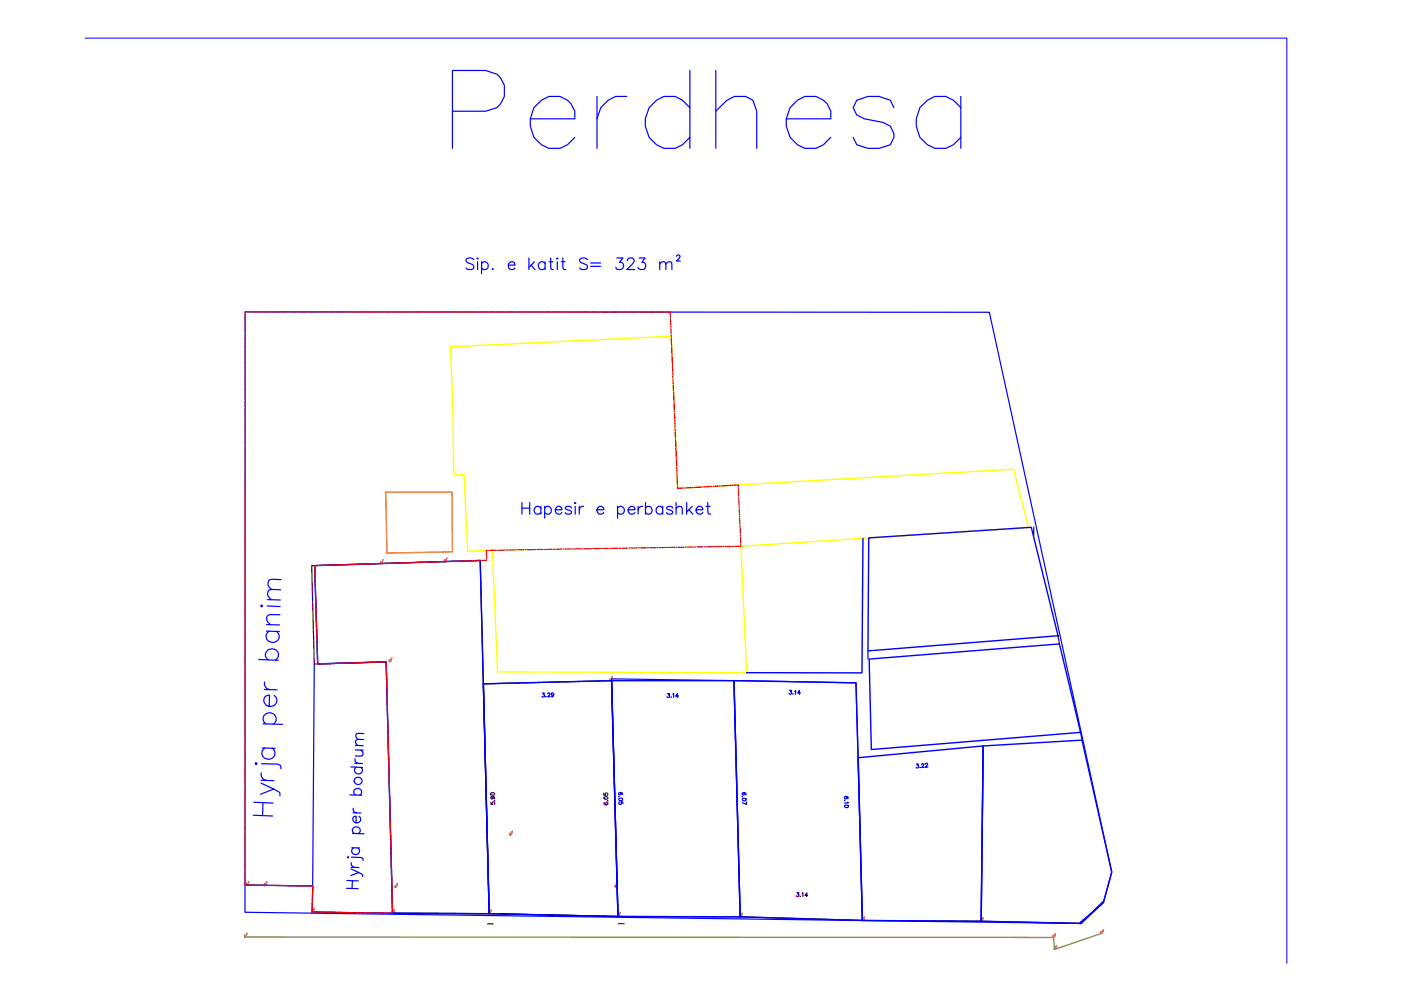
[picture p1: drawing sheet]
<svg xmlns="http://www.w3.org/2000/svg" width="297mm" height="210mm" viewBox="0 0 297 210" stroke-linecap="round" stroke-linejoin="round" font-family="sans-serif">
<!-- layer: Etazha0_koridor -->
<path d="M95.5 73.5l46.8-2.2 1.4 32.2 71.2-4 3.2 12.3-61 4 1.2 26.8-52.8-.1-1.1-25.8-5.3 .2-.7-16.3-2.2 .1-.2-14.5z" fill="none" stroke="#ff0" stroke-width=".3"/>
<!-- layer: 0 -->
<g fill="none" stroke="#000" stroke-width=".25">
<path d="M66.1 119.9l35.7-1.1 1.9 74.9-20.5-.1-1.3-53.3-15.3 .5zM219.2 111.8v1.9M224.3 134.8l.3 1.7M102.5 145l27.2-.7 1.3 50-27.3-.6zM104.1 170.1v.4l.3 .1a.3 .3 0 0 1 0-.5 .3 .3 0 0 1 .4 0 .3 .3 0 0 1 0 .5M104.3 168.9a.25 .25 0 0 1 .3 .3 .25 .25 0 0 1-.4 .2 .25 .25 0 0 1 0-.4l.5-.1 .2 .2-.1 .3M104.9 169.7l-.1 .1M128 168.2v.4h.4a.29 .29 0 0 1 0-.4 .29 .29 0 0 1 .4 0 .29 .29 0 0 1-.1 .5M128.2 170.2l-.1 .1a.4 .4 0 0 0 .4 .3 .4 .4 0 0 0 .4-.4 .25 .25 0 0 0-.5 0 .25 .25 0 0 0 .3 .4M128.9 169.8h-.1M52.3 187.7l14 .1-.1 5.6 37.5 .3 27.3 .6 25.9 .1 25.9 .8 25.2 .1 21.2 .5 4.6-4.6M103.3 195.9h1.3"/>
<path d="M131.1 195.8h1.2M169 189.2l.4 .1-.3 .3a.27 .27 0 0 1 .2 .4 .27 .27 0 0 1-.5-.1M169.7 190v.1M170.1 189.4l.1-.1v.8M171.2 189.9h-.6l.5-.6-.1 .8"/>
<circle cx="104.4" cy="168.3" r=".38"/>
<circle cx="128.4" cy="169.2" r=".38"/>
</g>
<!-- layer: Matje -->
<g fill="none" stroke="#f00" stroke-width=".25">
<path d="M80.8 119.5h.1M94.3 119.1h.1M82.6 140.3h.1M129.4 144.3h.1M108.2 177h.1M51.9 198.7h.1M52.3 187.7h.1M56.1 187.7h.1M66.2 193.4h.1M83.2 193.6h.1M83.9 188.1h.1M103.7 193.7h.1"/>
<path d="M130.5 188h.1M131 194.3h.1M156.9 194.4h.1M182.8 195.2h.1M208 195.3h.1M223.4 198.8h.1M229.2 195.8h.1M233.5 197.9h.1M223.6 201.3h.1"/>
<circle cx="80.8" cy="119.5" r=".06"/>
<circle cx="94.3" cy="119.1" r=".06"/>
<circle cx="82.6" cy="140.3" r=".06"/>
<circle cx="129.3" cy="144.3" r=".06"/>
<circle cx="108.2" cy="177" r=".06"/>
<circle cx="51.9" cy="198.6" r=".06"/>
<circle cx="52.3" cy="187.6" r=".06"/>
<circle cx="56.1" cy="187.7" r=".06"/>
<circle cx="66.2" cy="193.4" r=".06"/>
<circle cx="83.2" cy="193.6" r=".06"/>
<circle cx="83.8" cy="188.1" r=".06"/>
<circle cx="103.7" cy="193.7" r=".06"/>
<circle cx="130.5" cy="188" r=".06"/>
<circle cx="131" cy="194.3" r=".06"/>
<circle cx="156.9" cy="194.4" r=".06"/>
<circle cx="182.8" cy="195.1" r=".06"/>
<circle cx="208" cy="195.3" r=".06"/>
<circle cx="223.3" cy="198.7" r=".06"/>
<circle cx="229.2" cy="195.8" r=".06"/>
<circle cx="233.5" cy="197.9" r=".06"/>
<circle cx="223.6" cy="201.3" r=".06"/>
</g>
<g fill="none" stroke="#ff7f7f" stroke-width=".25">
<path d="M80.6 119.3h.1M80.6 119.2h.1M80.7 119.1l.1 .1M80.9 119.4h.1M80.9 119.2l.2 .1M81 119.1l.1 .1zM81 119.3h.1M81 119l.1 .1zM81 119.2h.1M81 119h.1M81.1 118.9l.1 .1M81.1 119h.1"/>
<path d="M81.1 118.7l.1 .1M81.1 118.9h.1M81.2 118.7h.1M81.2 118.9v.1M94.2 118.9h.1M94.2 118.8h.1M94.3 118.7h.1M94.5 119h.1M94.6 118.6l.1 .1zM94.6 118.8l-.1 .1M94.6 118.6h.1M94.6 118.5l.1 .1"/>
<path d="M94.7 118.7h-.2l.1 .2-.1-.1M94.7 118.5h.1M94.7 118.5l-.1 .1M94.7 118.4h.1M94.7 118.3h.1M94.8 118.3v.1M82.7 139.9l-.1 .1M82.9 139.9l.1 .1zM82.9 140h.1M82.9 139.8l.1 .1M82.9 139.7l.1 .1M83 139.7h.1"/>
<path d="M83 139.8h-.1M83 139.6l.1 .1M83.1 139.5v.1M82.5 140.1h.1M82.5 140h.1M82.8 140.2h.1M82.8 140l.1 .1M82.9 140.1h-.1M129.2 144.1h.1M129.2 144h.2M129.5 144.2h.1M129.5 144.1h.1"/>
<path d="M129.6 144.1h.1M129.6 143.9h.1zM129.6 144h.1M129.6 143.8h.2M129.7 143.8v.1M129.7 143.6l.1 .2-.1-.1M129.7 143.7v.1M129.8 143.5h.1M108.1 176.9h.1M108.1 176.8h.1M108.1 176.6l.1 .1zM108.4 177h.1"/>
<path d="M108.4 176.8h.1M108.4 176.8v.1M108.5 176.8h.1M108.5 176.6v.1zM108.5 176.7h.1M108.5 176.6h.1M108.5 176.4l.1 .1M108.5 176.5h.1M108.5 176.3l.1 .1M108.5 176.4v.2M108.6 176.4v.1M108.6 176.2v.1"/>
<path d="M108.7 176.2v.1M51.8 198.5h.1M51.8 198.3l.1 .1M51.8 198.3h.1M52.1 198.6h.1M52.2 187.5h.1M52.2 198.2l.1 .1zM52.2 187.4h.1M52.2 187.3h.1M52.2 198.2h.1M52.2 198.1l.1 .1M52.2 198.3v.2l-.1-.1"/>
<path d="M52.2 198.4v-.1v.2M52.2 198.1v.1M52.3 198v.1l-.1-.1M52.3 198.1h.1M52.4 197.9h-.1M52.4 197.9h-.1l.1 .1M52.5 187.6h.1M52.5 187.4l.1 .1M52.5 187.4h.1M52.5 187.2l.1 .1zM52.5 187.5h.1M52.6 187.5h.1"/>
<path d="M52.6 187.2h.1M52.6 187l.1 .1M52.7 187.1h-.1M52.7 186.9v.1M52.8 186.9h-.1M56 187.5h.1M56 187.4l.1 .1M56 187.3l.2 .1zM56.3 187.6l.1 .1M56.3 187.5h.1M56.4 187.3l.1 .1zM56.4 187.4h.1"/>
<path d="M56.5 187.1h.1M56.5 187l.1 .1M56.5 187.2v.1M56.5 187.1v.1M56.6 187h.1M66.1 193l.1 .1-.1 .1M66.2 193h.1M66.4 193.3h.1M66.4 193.1h.1M66.4 193h.1zM66.4 193.1v.1M66.5 193.1h.1"/>
<path d="M66.5 193h.1M66.5 192.9h.1M66.5 192.7l.1 .1M66.5 192.8v.1M66.5 192.6v.2M66.6 192.6h.1M66.6 192.7v.1M83.1 193.4l.1 .1M83.1 193.3l.1 .1M83.2 193.2l.1 .1zM83.4 193.5h.1M83.4 193.4h.1"/>
<path d="M83.5 193.4l-.1 .1M83.5 193.2h.1M83.5 193.1h.1M83.6 193.3l-.1-.1v.2M83.6 193v.1M83.6 193.1l-.1 .1M83.6 192.9l.1 .1M83.7 193l-.1 .1M83.7 192.8v.1M83.7 187.7l.1 .2zM83.8 187.7h.1M84 188h.1"/>
<path d="M84 187.8l.1 .1M84.1 187.6h.1M84.1 187.5l.1 .1M84.2 187.8h-.2l.1 .1M84.2 187.7h-.1v.1M84.2 187.6h.1M84.2 187.4v.1M84.3 187.3h.1M84.3 187.3h-.1l.1 .1M103.6 193.5h.1M103.7 193.3v.2M103.9 193.6h.1"/>
<path d="M103.9 193.5h.1M103.9 193.3h.2zM104 193.2l.1 .1M104 193.4v.1h-.1M104 193.1h.1M104 193.2h.1M104.1 193.1h.1M104.1 193v.1M104.1 193.2l-.1 .1M104.1 192.9v.1M104.2 192.9h-.1v.1M130.4 187.8h.1"/>
<path d="M130.4 187.7h.1M130.5 187.6v.1M130.7 187.9h.1M130.8 187.8h.1M130.8 187.5h.1M130.9 187.7l-.1-.1v.2l-.1-.1M130.9 187.4h.1M130.9 187.5h-.1M130.9 194.1h.1M130.9 187.3v.1M130.9 187.4v.1M130.9 194l.1 .1"/>
<path d="M130.9 187.2l.1 .1M131.1 193.9h-.1M131.2 194.2h.1M131.3 193.8l.1 .1zM131.3 194.1h-.1M131.4 194h-.2l.1 .1-.1-.1M131.4 193.8h-.1M131.4 193.6v.1M131.4 193.8h-.1h.1M131.4 193.5h.1M131.5 193.5v.1M156.8 194.2h.1"/>
<path d="M156.8 194.1h.1M157.1 194.3l.1 .1M157.2 194.1v.1h-.1zM157.2 194l.1 .1zM157.2 194.2h-.1M157.2 194.1h.1M157.2 193.9l.1 .1M157.2 193.9h.1M157.3 193.9h.1M157.3 193.7l.1 .1h-.1M157.4 193.7h.1M157.3 193.8h.1"/>
<path d="M182.7 195h.1M182.8 194.9h.1M182.8 194.8h.1M183 195.1h.1M183 194.9h.1M183.1 194.9h.1M183.1 194.7l.1 .1zM183.1 194.9l-.1 .1M183.1 194.7h.1M183.1 194.6h.1M183.2 194.5l-.1 .2M183.3 194.4v.1"/>
<path d="M183.3 194.4h.1M207.9 195.2h.1M207.9 195l.1 .1M207.9 194.9l.1 .1M208.2 195.2l.1 .1M208.2 195.1l.1 .1M208.2 194.9l.2 .1zM208.2 195.1v.1M208.3 195.1h.1M208.3 195h.1M208.3 194.9h.1M208.3 194.7l.1 .1"/>
<path d="M208.3 195.1v.1M208.3 194.8h.1M208.4 194.6v.1M208.4 194.7l-.1 .2M208.4 194.6h.1M208.4 194.7v.1M223.2 198.5h.1M223.3 198.4v.1M223.3 198.3l.1 .1zM223.6 198.6v.1M223.6 198.5h.1M223.6 198.3l.1 .1z"/>
<path d="M223.6 198.4h.1M223.6 198.2l.1 .1M223.6 198.2h.1M223.7 198.1h.1M223.7 198l.1 .1M223.7 198.1v.1M223.8 198h.1M229.1 195.6h.1M229.1 195.5h.1M229.2 195.4v.1M229.4 195.7h.1M229.4 195.5l.1 .1"/>
<path d="M229.4 195.4l.1 .1zM229.4 195.6h.1M229.4 195.5h.1M229.4 195.3l.1 .1M229.5 195.2h.1M229.5 195.2l.1 .1M229.5 195.1l.1 .1M229.5 195.3h.1M229.6 195h.1M229.7 195v.1M233.4 197.7h.1M233.4 197.6h.1"/>
<path d="M233.5 197.5h.1M233.7 197.8h.1M233.7 197.6l.1 .1M233.8 197.6h.1M233.8 197.4v.1zM233.8 197.7h.1M233.8 197.4h.1M233.8 197.2l.1 .1M233.9 197.3l-.1 .1M234 197.1l-.1 .1M223.5 201.1h.1M223.5 201h.1"/>
<path d="M223.5 200.9h.1M223.8 201.2h.1M223.8 201h.1M223.8 200.9h.1zM223.9 201h.1M223.9 200.8h.1M223.9 200.7h.1M223.9 200.6l.1 .1M223.9 200.7v.1M223.9 200.5l.1 .1M224 200.5h.1M224 200.7h.1"/>
</g>
<!-- layer: etazha1 -->
<path d="M233.5 197.9l-9.9 3.4-.2-2.5-171.5-.1" fill="none" stroke="#83954a" stroke-width=".3"/>
<!-- layer: 0 -->
<g fill="none" stroke="#00f" stroke-width=".25">
<path d="M52 66.1l157.8 .1 25.9 118.7-1.8 6.5-5.1 4.4-176.9-2.4zM66.7 119.9l.7 20.9 14.5-.5M184 138v1.8M66.6 140.8l-.3 47M115 146.9h.4l-.2 .4a.27 .27 0 0 1 .3 .2 .27 .27 0 0 1-.3 .3 .27 .27 0 0 1-.3-.2M115.7 147.7h.1M116.1 147.1a.25 .25 0 0 1 .4-.2 .25 .25 0 0 1 0 .5l-.4 .3h.6M117.4 147.2a.25 .25 0 0 1-.3 .2 .25 .25 0 0 1-.2-.4 .25 .25 0 0 1 .4 0v.7l-.4-.1M141.5 147.1h.4l-.2 .3a.27 .27 0 0 1 .2 .4 .27 .27 0 0 1-.5-.1M142.3 147.8h.1M142.6 147.2l.2-.1v.8M143.8 147.6h-.5l.3-.6v.9"/>
<path d="M155.6 144.3l1.3 50.1M167.4 146.3l.4 .1-.2 .3a.27 .27 0 0 1 .2 .4 .27 .27 0 0 1-.5-.1M168.1 147.1v.1M168.5 146.6l.2-.2v.8M169.7 146.9h-.6l.4-.5v.8M208.4 158.2l-.4 37.1M229.1 155.1l.3 1.8M131.2 168.9h.1M131.4 170a.3 .3 0 0 0-.1 .5 .3 .3 0 0 0 .4 0 .3 .3 0 0 0 0-.5l.3 .1v.3M131.4 168a.26 .26 0 0 1 .3 .4 .26 .26 0 0 1-.4 .1 .26 .26 0 0 1 0-.4h.7l-.1 .4M157.4 168.9v.1M157.4 169.4a.4 .4 0 0 1 .5-.2 .4 .4 0 0 1 .3 .5 .4 .4 0 0 1-.5 .1 .4 .4 0 0 1-.3-.4z"/>
<path d="M157.6 168.1a.25 .25 0 0 1 .3 .3 .25 .25 0 0 1-.4 .1 .25 .25 0 0 1 0-.4h.5l.2 .3-.1 .1M158.2 170v.6l-.8-.4M179.1 169.7v.1M179.1 170.8a.4 .4 0 0 1 .5-.1 .4 .4 0 0 1 .2 .4 .4 .4 0 0 1-.5 .2 .4 .4 0 0 1-.2-.5zM179.3 168.9a.26 .26 0 0 1 .2 .3 .26 .26 0 0 1-.4 .1 .26 .26 0 0 1 0-.4l.7 .1-.1 .3M179.7 170.1l.2 .1-.9 .1M194.3 162h.4l-.2 .3a.28 .28 0 0 1 .2 .4 .28 .28 0 0 1-.5 0M195.1 162.7h.1M195.4 162.1l.1-.1 .3-.1v.4l-.4 .4h.6M196.2 162.1a.24 .24 0 0 1 .3-.3 .24 .24 0 0 1 .1 .3l-.4 .6 .6-.1M52.3 187.7l14 .1-.1 5.6 17 .2M131 194.3l-1.3-50.4 30.2 .5 21.6 .4 1.3 50.4"/>
<circle cx="131.6" cy="169.5" r=".36"/>
</g>
<!-- layer: etazha0_lokal_version2 -->
<path d="M66.7 119.9l35.1-1.1 1.9 74.9-20.5-.1-1.3-53.3-14.5 .5zM183 114.1l-.2 28.6-24.5-.1M184.2 114l34.5-2.2 5.6 23-40.3 3.2zM184.3 139.7l40.3-3.2 4.5 18.8-44.4 3.6zM102.5 145l27.2-.7 1.3 50-27.3-.6zM129.7 144.3h25.9l1.3 50.1-25.9-.1zM155.6 144.3l25.9 .5 1.3 50.4-25.9-.8zM208.4 158.2l21-1.3 6.3 28-1.8 6.5-4.7 4.4-21.2-.5zM181.9 160.7l26.5-2.5-.4 37.1-25.2-.1z" fill="none" stroke="#00f" stroke-width=".3"/>
<!-- layer: Lifti -->
<path d="M81.8 104.4h14l.1 12.6-13.9 .3z" fill="none" stroke="#dd6e00" stroke-width=".3"/>
<!-- layer: Etazha_label -->
<g fill="none" stroke="#00f" stroke-width=".25">
<path d="M146.3 14.9v16.6M151.8 14.9v16.6M95.9 23.6h7.1l2.4-.8a4.5 4.5 0 0 0 0-7.1l-2.4-.8h-7.1v16.6M112.4 25.2h9.5a4.3 4.3 0 0 0-3.2-4.8 5.4 5.4 0 0 0-6.3 6.4 5.1 5.1 0 0 0 3.9 4.6 5.1 5.1 0 0 0 5.6-2.3M126.6 20.4v11.1M132.9 20.4a5.4 5.4 0 0 0-6.3 4.8M146.3 22.8l-1.6-1.5-1.6-.9a5.4 5.4 0 0 0-6.3 6.4 5.1 5.1 0 0 0 3.9 4.6 5.1 5.1 0 0 0 5.6-2.3M151.8 23.6l2.3-2.3 1.6-.9h2.4l1.5 .9 .8 2.3v7.9M166.7 25.2h9.4a4.2 4.2 0 0 0-3.1-4.8 5.4 5.4 0 0 0-6.3 6.4 5.1 5.1 0 0 0 3.9 4.6 5.1 5.1 0 0 0 5.5-2.3M189.5 22.8l-.7-1.5-2.4-.9h-2.4l-2.3 .9-.8 1.5 .8 1.6 1.6 .8 3.9 .8 1.6 .8 .7 1.5v.8l-.7 1.6-2.4 .8h-2.4l-2.3-.8-.8-1.6M203.7 22.8a4.8 4.8 0 0 0-7.1-1.5l-1.6 1.5-.7 2.4a5.3 5.3 0 0 0 6.2 6.3l1.6-.8 1.6-1.6M203.7 20.4v11.1"/>
<path d="M100.5 55a1.12 1.12 0 0 0-1.7 0l.2 .6 1 .4a.59 .59 0 0 1 .4 .5 .59 .59 0 0 1-.2 .6 1.22 1.22 0 0 1-1.4-.3M101.3 54.7l.1 .1-.1 .1zM101.3 55.5v1.7M102.1 55.9a.78 .78 0 0 1 1.2-.1 .78 .78 0 0 1 0 1.1 .78 .78 0 0 1-1.2-.1M102.1 55.5v2.5M104.5 56.9l-.1 .2h.2M107.8 56.2h1.4a.73 .73 0 0 0-.9-.7 .73 .73 0 0 0-.5 1 .76 .76 0 0 0 .6 .6 .76 .76 0 0 0 .8-.3M112.1 54.7v2.5M112.6 56.2l.8 1M113.3 55.5l-1.2 1.2M115.6 55.9a.8 .8 0 0 0-1.2-.1 .8 .8 0 0 0 0 1.1 .8 .8 0 0 0 1.2-.1M115.6 55.5v1.7"/>
<path d="M116.4 55.5h.8M116.8 54.7v2.4l.5 .1M118.2 54.7l.1 .1-.1 .1-.2-.1zM118.2 55.5v1.7M119 55.5h.8M119.3 54.7v2l.2 .4 .4 .1M124.5 55a.93 .93 0 0 0-.9-.4 .93 .93 0 0 0-.7 .7l.2 .3 .9 .4a.63 .63 0 0 1 .5 .8 1.12 1.12 0 0 1-1.6 0M125.2 55.8h2.1M125.2 56.5h2.1M130.8 54.7h1.3l-.7 .9a.79 .79 0 0 1 .8 .9 .79 .79 0 0 1-1.1 .7l-.3-.1-.2-.4M133 55.3l.3-.5 .7-.1a.58 .58 0 0 1 .3 .9l-1.4 1.6h1.7M135.5 54.7h1.3l-.7 .9a.79 .79 0 0 1 .8 .9 .79 .79 0 0 1-1.1 .7l-.3-.1-.2-.4"/>
<path d="M139.9 56l.6-.5 .6 .1 .1 1.6M139.9 55.5v1.7M141.2 56l.6-.5 .6 .1 .1 1.6M143.5 54.4a.36 .36 0 0 1 .4-.4 .36 .36 0 0 1 .3 .4l-.8 .9h.8M110.7 106.6v2.4M110.7 107.7h1.6M112.3 106.6v2.4M114.7 107.7a.8 .8 0 0 0-1.2-.1 .8 .8 0 0 0 0 1.2 .8 .8 0 0 0 1.2-.1M114.7 107.4v1.6M115.5 107.7a.81 .81 0 0 1 1.4 .2 .81 .81 0 0 1-.9 1.1l-.5-.3M115.5 107.4v2.5M117.7 108.1h1.4a.7 .7 0 0 0-.7-.8 .7 .7 0 0 0-.7 .8 .77 .77 0 0 0 .5 .9 .77 .77 0 0 0 .9-.3"/>
<path d="M121.2 107.7a.73 .73 0 0 0-.7-.4 .73 .73 0 0 0-.7 .4l.2 .3 1 .3 .2 .4a.78 .78 0 0 1-1.4 0M122 106.6l.1 .1-.1 .1zM122 107.4v1.6M122.8 107.4v1.6M123.7 107.4a.79 .79 0 0 0-.9 .7M126.6 108.1h1.4a.77 .77 0 0 0-1.1-.7 .77 .77 0 0 0-.2 1.3 .78 .78 0 0 0 1.3 0M130.9 107.7a.8 .8 0 0 1 1.2-.1 .8 .8 0 0 1 0 1.2 .8 .8 0 0 1-1.2-.1M130.9 107.4v2.5M133.2 108.1h1.4a.77 .77 0 0 0-1.1-.7 .77 .77 0 0 0-.2 1.3 .78 .78 0 0 0 1.3 0M135.3 107.4v1.6M136.3 107.4a.85 .85 0 0 0-1 .7M136.9 107.7a.78 .78 0 0 1 1.1-.1 .78 .78 0 0 1 0 1.2 .78 .78 0 0 1-1.1-.1"/>
<path d="M136.9 106.6v2.4M140.5 107.7a.78 .78 0 0 0-1.1-.1 .78 .78 0 0 0 0 1.2 .78 .78 0 0 0 1.1-.1M140.5 107.4v1.6M142.6 107.7a.7 .7 0 0 0-.6-.4 .7 .7 0 0 0-.6 .4v.3l1.1 .3 .1 .4a.74 .74 0 0 1-1.2 0M143.3 107.8l.6-.4 .6 .1 .2 1.5M143.3 106.6v2.4M145.6 106.6v2.4M146.1 108.1l.8 .9M146.8 107.4l-1.2 1.1M147.6 108.1h1.4a.77 .77 0 0 0-1.1-.7 .77 .77 0 0 0-.2 1.3 .78 .78 0 0 0 1.3 0M149.7 107.4h.8M150.1 106.6v1.9l.1 .4 .5 .1"/>
<path d="M54.9 139.8l4.1 .2M55.3 128.4l.2-.1 .2 .1-.2 .3zM56.5 133.8l2.7 .1M56.5 132.4l2.8 .1M56.6 128.5l2.8 .1M56.7 127.1l2.7 .1M56.9 139.9a1.36 1.36 0 0 1-.1-2.1 1.36 1.36 0 0 1 2.1 .4 1.26 1.26 0 0 1-.5 1.8M57.1 133.8a1.36 1.36 0 0 0 .2 2.4 1.36 1.36 0 0 0 1.9-1.5l-.6-.8M59.4 130.3h-2l-.6 .2-.2 .4v.5l.7 1.1M59.5 125.1l-1.9-.1-.6 .1-.3 1.1 .8 .9M59.6 122.9l-1.9-.1-.6 .2-.3 1 .2 .4 .6 .6M55.6 158.6l2.7 .1"/>
<path d="M55.8 153.5l4.1 .1M56 146.2l2.8 .1M56.1 144.6a1.36 1.36 0 0 0 1.1 1.6M56.2 158.6a1.36 1.36 0 0 0 .3 2.4 1.36 1.36 0 0 0 1.8-1.6l-.6-.8M56.3 153.5a1.36 1.36 0 0 1 .2-2.3 1.36 1.36 0 0 1 2 1v.6l-.6 .7M58.1 147.4a1.36 1.36 0 0 1-.4 2.4 1.36 1.36 0 0 1-1.7-1.6 1.05 1.05 0 0 1 1.2-.8l-.1 2.4M75.4 159h1.6M75.4 158l1.6 .1M76.5 159l.5 .6-.2 .6-1.5 .1M77.1 156.8h-1.2l-.4 .1-.1 .6 .5 .6M77.1 155.5l-1.5 .1-.2 .6 .5 .6M53.7 172.8l4.1 .2"/>
<path d="M53.8 170.1l4.1 .2M54.1 161.8l.2-.1 .2 .2-.2 .2zM55.3 166l2.7 1.3-2.8 1.1M55.3 165.4l2.8 .1M55.4 163.9a1.35 1.35 0 0 0 1.1 1.6M55.5 161.9l3.3 .1 .6 .2 .2 .8M55.8 170.2l-.1 2.7M58 167.3l1.2 .6 .2 .2v.6M74.2 168.5l2.5 .1M74.4 162.6l2.5 .1M74.6 179.7l1.6 .1M74.7 176.7l2.5 .1"/>
<path d="M74.8 172.3l1.7 .1M74.9 171.4a.78 .78 0 0 0 .7 .9M74.9 179.7a.8 .8 0 0 0-.1 1.2 .8 .8 0 0 0 1.2 .1 .8 .8 0 0 0-.1-1.2M75.1 176.7a.79 .79 0 0 1-.1-1.2 .79 .79 0 0 1 1.2 .1 .79 .79 0 0 1-.2 1.1M75.2 161.8l1.7 .1M75.3 160.9a.78 .78 0 0 0 .6 .9M75.4 168.6a.78 .78 0 0 1-.2-1.2 .78 .78 0 0 1 1.2 0 .78 .78 0 0 1-.1 1.2M75.6 162.6a.79 .79 0 0 0-.2 1.2 .79 .79 0 0 0 1.2 .1 .79 .79 0 0 0-.1-1.2M76.1 173.1a.78 .78 0 0 1 .1 1.1 .78 .78 0 0 1-1.1 .1 .78 .78 0 0 1 0-1.2h.4v1.4M73.4 188.3l2.5 .1M73.5 186.7l2.5 .1M73.8 181.6v.3l-.1-.2z"/>
<path d="M74.4 184.2l1.7 .8-1.7 .6M74.5 182.9a.87 .87 0 0 0 .6 1M74.5 183.9h1.6M74.5 181.7l2 .1 .4 .1 .1 .5M74.7 186.7l-.1 1.7M76.1 185l.8 .5v.3"/>
<circle cx="75.9" cy="165.6" r=".82"/>
</g>
<!-- layer: 0 -->
<g fill="none" stroke="#f00" stroke-width=".25">
<path d="M52 66.6v.3M52 67.1v1.3M52 68.6v.3M52 69.1v1.3M52 70.6v.3M52 71.1v1.2M52 72.6v.3M52 73.1v1.3M52 74.6v.2M52 75.1v1.3M52 76.6v.3M52 77.1v1.3"/>
<path d="M52 78.6v.3M52 79.1v1.2M53 66.1h-1v.3M53.3 66.1h.2M53.7 66.1h1.3M55.2 66.1h.3M55.8 66.1h1.2M57.2 66.1h.3M57.7 66.1h1.3M59.2 66.1h.3M59.7 66.1h1.3M61.2 66.1h.3"/>
<path d="M61.7 66.1h1.2M63.2 66.1h.3M63.7 66.1h1.3M65.2 66.1h.2M65.7 66.1h1.3M67.2 66.1h.3M67.7 66.1h1.3M69.2 66.1h.3M69.7 66.1h1.3M71.2 66.1h.3M71.7 66.1h1.2M73.2 66.1h.2"/>
<path d="M73.7 66.1l1.2 .1M75.2 66.2h.2M75.7 66.2h1.3M77.2 66.2h.2M77.7 66.2h1.3M79.2 66.2h.3M79.7 66.2h1.2M81.2 66.2h.2M81.7 66.2h1.2M83.2 66.2h.2M83.7 66.2h1.2M85.2 66.2h.2"/>
<path d="M85.7 66.2h1.2M87.2 66.2h.2M87.7 66.2h1.2M89.2 66.2h.2M89.7 66.2h1.2M91.2 66.2h.2M91.7 66.2h1.2M93.2 66.2h.2M93.7 66.2h1.2M95.2 66.2h.2M95.7 66.2h1.2M97.2 66.2h.2"/>
<path d="M97.7 66.2h1.2M99.1 66.2h.3M99.7 66.2h1.2M101.1 66.2h.3M101.6 66.2h1.3M103.2 66.2h.2M103.6 66.2h1.3M105.2 66.2h.2M105.7 66.2h1.2M107.1 66.2h.3M107.7 66.2h1.2M109.1 66.2h.3"/>
<path d="M109.6 66.2h1.3M111.1 66.2h.3M111.6 66.2h1.3M113.1 66.2h.3M113.6 66.2h1.3M115.1 66.2h.3M115.6 66.2h1.3M117.1 66.2h.3M117.6 66.2h1.3M119.1 66.2h.3M119.6 66.2h1.3M121.1 66.2h.3"/>
<path d="M121.6 66.2h1.3M123.1 66.2h.3M123.6 66.2h1.2M125.1 66.2h.2M125.6 66.2h1.3M127.1 66.2h.2M127.6 66.2h1.3M129.1 66.2h.3M129.6 66.2h1.3M131.1 66.2h.3M131.6 66.2h1.2M133.1 66.2h.3"/>
<path d="M133.6 66.2h1.2M135.1 66.2h.2M135.6 66.2h1.2M137.1 66.2h.2M137.6 66.2h1.3M139.1 66.2h.2M139.6 66.2h1.2M141.1 66.2h.3M141.6 66.2h.5v.7M142.2 67.1v.3M142.2 67.6v1.3M142.2 69.6l.1 1.3"/>
<path d="M142.2 69.1v.3M142.3 71.1v.3M142.3 71.6l.1 1.3M142.4 73.1v.3M142.4 73.6l.1 1.3M142.5 75.6v1.3M142.5 75.1v.3M142.6 77.6v1.3M142.6 77.1v.3M142.7 79.1v.3M142.7 79.6v1.3M52 80.6v.3"/>
<path d="M52 81.1v1.2M52 82.6v.2M52 83.1v1.2M52 84.6v.2M52 85.1v1.2M52 86.6v.2M52 87.1v1.2M52 88.6v.2M52 89.1v1.2M52 90.6v.2M52 91.1v1.2M52 92.6v.2"/>
<path d="M52 93.1v1.2M52 94.6v.2M52 95.1v1.2M52 96.6v.2M52 97.1v1.2M52 98.6v.2M52 99.1v1.2M142.7 81.1v.3M142.7 81.6l.1 1.2M142.8 83.1v.3M142.8 83.6l.1 1.2M142.9 85.1v.2"/>
<path d="M142.9 85.6l.1 1.2M143 87.1v.2M143 87.6v1.3M143 89.1l.1 .2M143.1 89.6v1.2M143.1 91.1l.1 .2M143.2 91.6v1.2M143.2 93.1l.1 .2M143.3 93.6v1.2M143.3 95.1v.2M143.3 95.6l.1 1.2M143.4 97.1v.2"/>
<path d="M143.4 97.6l.1 1.2M143.5 99.1v.2M143.5 99.6l.1 1.2M51.9 104.6v.2M51.9 105.1v1.2M51.9 106.6v.2M51.9 107.1v1.2M51.9 108.5v.3M51.9 109.1v1.2M51.9 110.5v.3M51.9 111v1.3M51.9 112.5v.3"/>
<path d="M51.9 113v1.3M51.9 114.6v.2M51.9 115v1.3M51.9 116.5v.3M51.9 117v1.3M51.9 118.5v.3M51.9 119v1.3M52 103l-.1 1.3M52 100.5v.3M52 101v1.3M52 102.6v.2M67.3 119.9h-.6l.1 .7"/>
<path d="M67.6 119.9h.2M69.3 119.8l-1.2 .1M69.6 119.8h.2M70.1 119.8h1.2M71.6 119.8h.2M73.3 119.7l-1.2 .1M73.6 119.7h.2M75.3 119.7h-1.2M75.6 119.6h.2M77.3 119.6h-1.2M77.6 119.6h.2M79.3 119.5l-1.2 .1"/>
<path d="M79.8 119.5h-.3M81.3 119.5h-1.2M81.5 119.5h.3M83.3 119.4l-1.3 .1M83.8 119.4h-.3M85.3 119.3l-1.3 .1M85.6 119.3h.2M87.3 119.3h-1.3M87.5 119.3h.3M89.3 119.2l-1.2 .1M89.5 119.2h.3M91.3 119.2h-1.3"/>
<path d="M91.5 119.2h.3M93.3 119.1l-1.3 .1M93.5 119.1h.3M95.3 119l-1.3 .1M95.5 119h.3M97.3 119h-1.3M97.7 119h-.2M99.3 118.9l-1.3 .1M99.5 118.9h.2M101.3 118.9h-1.3M101.8 118.8l-.3 .1M103.1 116.7l.1 1.3"/>
<path d="M103.2 118.7l-1.2 .1M103.2 118.2v.3M103.4 116.7h.2M105.1 116.7h-1.2M105.4 116.7h.2M107.1 116.6l-1.2 .1M107.4 116.6h.2M109.1 116.6h-1.2M109.3 116.6h.3M109.9 116.6h1.2M111.3 116.5h.3M111.8 116.5h1.3"/>
<path d="M113.3 116.5h.3M113.8 116.5h1.3M115.4 116.5h.2M117.1 116.5h-1.3M117.3 116.5h.3M119.1 116.4l-1.2 .1M119.3 116.4h.3M119.8 116.4h1.3M121.3 116.4h.3M121.8 116.4h1.3M123.3 116.4h.3M125.1 116.3l-1.3 .1"/>
<path d="M125.3 116.3h.3M127.1 116.3h-1.3M127.3 116.3h.3M127.8 116.3h1.3M129.6 116.2l-.3 .1M129.8 116.2h1.3M131.3 116.2h.3M133.1 116.2h-1.3M133.3 116.2h.3M135 116.2h-1.2M135.3 116.2h.3M135.8 116.2h1.2"/>
<path d="M137.3 116.1h.2M137.8 116.1h1.3M139.3 116.1h.2M141.1 116.1h-1.3M141.3 116.1h.3M143 116l-1.2 .1M143.3 116h.3M143.6 101v.3M143.6 101.6v1.2M143.6 103v.3M143.8 116h1.2M144.9 103.5h-1.2"/>
<path d="M145.2 103.5h.2M145.3 116h.2M145.8 116h1.2M146.9 103.4h-1.2M147.2 103.3h.2M147.3 116h.2M147.8 116h1.2M148.9 103.3h-1.2M149.3 116h.2M149.4 103.2l-.3 .1M150.9 103.1l-1.3 .1M151 115.9l-1.2 .1"/>
<path d="M151.1 103.1h.3M151.3 115.9h.2M152.9 103l-1.3 .1M153 115.9h-1.2M153.1 103h.3M153.3 115.9h.2M153.8 115.9h1.2M154.9 102.9l-1.3 .1M155.4 102.9h-.3M155.5 115.8l-.2 .1M155.6 102.9l.9-.1v.4M155.8 115.8h1.2"/>
<path d="M156.5 103.4v.3M156.5 103.9l.1 1.3M156.6 105.4v.3M156.6 105.9l.1 1.3M156.7 107.4v.3M156.7 107.9l.1 1.3M156.8 109.4v.2M156.8 109.9l.1 1.3M156.9 111.4v.3M156.9 111.9l.1 1.3M157 113.4v.3M157 113.9l.1 1.2"/>
<path d="M157.1 115.4v.3M51.9 120.5v.3M51.9 121v1.3M51.9 122.5v.3M51.9 123v1.2M51.9 124.5v.3M51.9 125v1.3M51.9 126.5v.2M51.9 127v1.3M51.9 128.5v.3M51.9 129v1.3M51.9 130.5v.3"/>
<path d="M51.9 131v1.2M51.9 132.5v.3M51.9 133v1.2M51.9 134.5v.2M51.9 135v1.2M51.9 136.5v.2M51.9 137v1.3M51.9 138.5v.2M51.9 139v1.3M66.8 120.8v.3M66.8 121.3v1.3M66.8 122.8v.3"/>
<path d="M66.8 123.3l.1 1.2M66.9 125.3v1.2M66.9 124.8v.3M66.9 126.8v.2M67 127.3v1.3M67 129.3l.1 1.3M67 128.8v.2M67.1 130.8v.2M67.1 131.3v1.2M67.1 132.8v.3M67.1 133.3l.1 1.2M67.2 135.3v1.2"/>
<path d="M67.2 134.8v.2M67.2 136.8l.1 .2M67.3 137.3v1.2M67.3 139.3l.1 1.2M67.3 138.8v.2M51.9 140.5v.2M51.9 141v1.2M51.9 142.5v.2M51.9 143v1.2M51.9 144.5v.2M51.9 145v1.2M51.9 146.5v.2"/>
<path d="M51.9 147v1.2M51.9 148.5v.2M51.9 149v1.2M51.9 150.5v.2M51.9 151v1.2M51.9 152.4v.3M51.9 153v1.2M51.9 154.5v.2M51.9 154.9v1.3M51.9 156.5v.2M51.9 157v1.2M51.9 158.5v.2"/>
<path d="M51.9 159v1.2M67.4 140.8h.2M69.1 140.7l-1.2 .1M69.3 140.7h.3M71.1 140.7h-1.2M71.6 140.6l-.3 .1M73.1 140.6h-1.3M73.3 140.6h.3M75.1 140.5l-1.3 .1M75.4 140.5h.2M77.1 140.5h-1.3M77.3 140.5h.3"/>
<path d="M79.1 140.4l-1.2 .1M79.3 140.4h.3M79.8 140.4h1.3M81.3 140.3h.3M81.8 140.3l.1 1.2M81.9 141.8v.2M82 142.3v1.2M82 143.8v.2M82 144.3v1.2M82 145.8v.2M82 146.3l.1 1.2M82.1 147.7v.3"/>
<path d="M82.1 148.3v1.2M82.1 149.7v.3M82.1 150.2l.1 1.3M82.2 151.7v.3M82.2 152.2v1.3M82.2 153.8l.1 .2M82.3 154.2v1.3M82.3 156.2v1.3M82.3 155.7v.3M82.3 158.2l.1 1.3M82.3 157.7v.3M82.4 159.7v.3"/>
<path d="M51.9 160.4v.3M51.9 161v1.2M51.9 162.4v.3M51.9 162.9v1.3M51.9 164.4v.3M51.9 164.9v1.3M51.9 166.5v.2M51.9 166.9v1.3M51.9 168.4v.3M51.9 168.9v1.3M51.9 170.4v.3M51.9 170.9v1.3"/>
<path d="M51.9 172.4v.3M51.9 172.9v1.3M51.9 174.4v.3M51.9 174.9v1.2M51.9 176.4v.3M51.9 176.9v1.3M51.9 178.4v.2M51.9 178.9v1.3M82.4 160.2v1.3M82.4 162.2l.1 1.2M82.4 161.7v.3M82.5 163.7v.3"/>
<path d="M82.5 164.2v1.3M82.6 165.7v.2M82.6 166.2v1.3M82.6 168.2v1.3M82.6 167.7v.2M82.6 169.7v.3M82.6 170.2l.1 1.3M82.7 172.2v1.2M82.7 171.7v.3M82.7 173.7v.2M82.8 174.2v1.2M82.8 175.7v.2"/>
<path d="M82.8 176.2v1.2M82.8 177.7v.2M82.8 178.2l.1 1.2M82.9 179.7v.2M51.9 186.9v.8h.5M51.9 180.4v.3M51.9 180.9v1.3M51.9 182.4v.3M51.9 182.9v1.3M51.9 184.4v.3M51.9 184.9v1.2M51.9 186.4v.2"/>
<path d="M52.7 187.7h.2M53.1 187.7h1.3M54.7 187.7h.2M55.2 187.7h1.2M56.6 187.7h.3M57.2 187.7h1.2M58.6 187.7h.3M59.1 187.7l1.3 .1M60.6 187.8h.3M61.1 187.8h1.3M62.6 187.8h.3M63.1 187.8h1.3"/>
<path d="M64.6 187.8h.3M65.1 187.8l1.2 .1M66.2 192.7v.7h.6M66.2 192.2v.2M66.3 190.7l-.1 1.2M66.3 190.2v.2M66.3 188.7v1.2M66.3 188.2v.2M67 193.4h.3M67.5 193.4h1.2M69 193.4h.3M69.5 193.4h1.2"/>
<path d="M71 193.4h.2M71.5 193.5h1.2M73 193.5h.2M73.5 193.5h1.3M75 193.5h.2M75.5 193.5h1.3M77 193.5h.3M77.5 193.5h1.2M79 193.6h.2M79.5 193.6h1.2M81 193.6h.2M81.5 193.6h1.2"/>
<path d="M82.9 180.2v1.2M82.9 181.7v.2M82.9 182.2l.1 1.2M83 183.7v.2M83 193.6h.2M83 184.2v1.2M83 185.7l.1 .2M83.1 186.2v1.2M83.1 187.7v.2M83.1 188.2v1.2M83.1 190.2l.1 1.2M83.1 189.7v.2"/>
<path d="M83.2 191.6v.3M83.2 192.2v1.2"/>
</g>
<path d="M18 8.1h254.8v196.2" fill="none" stroke="#00f" stroke-width=".21"/>
</svg>
